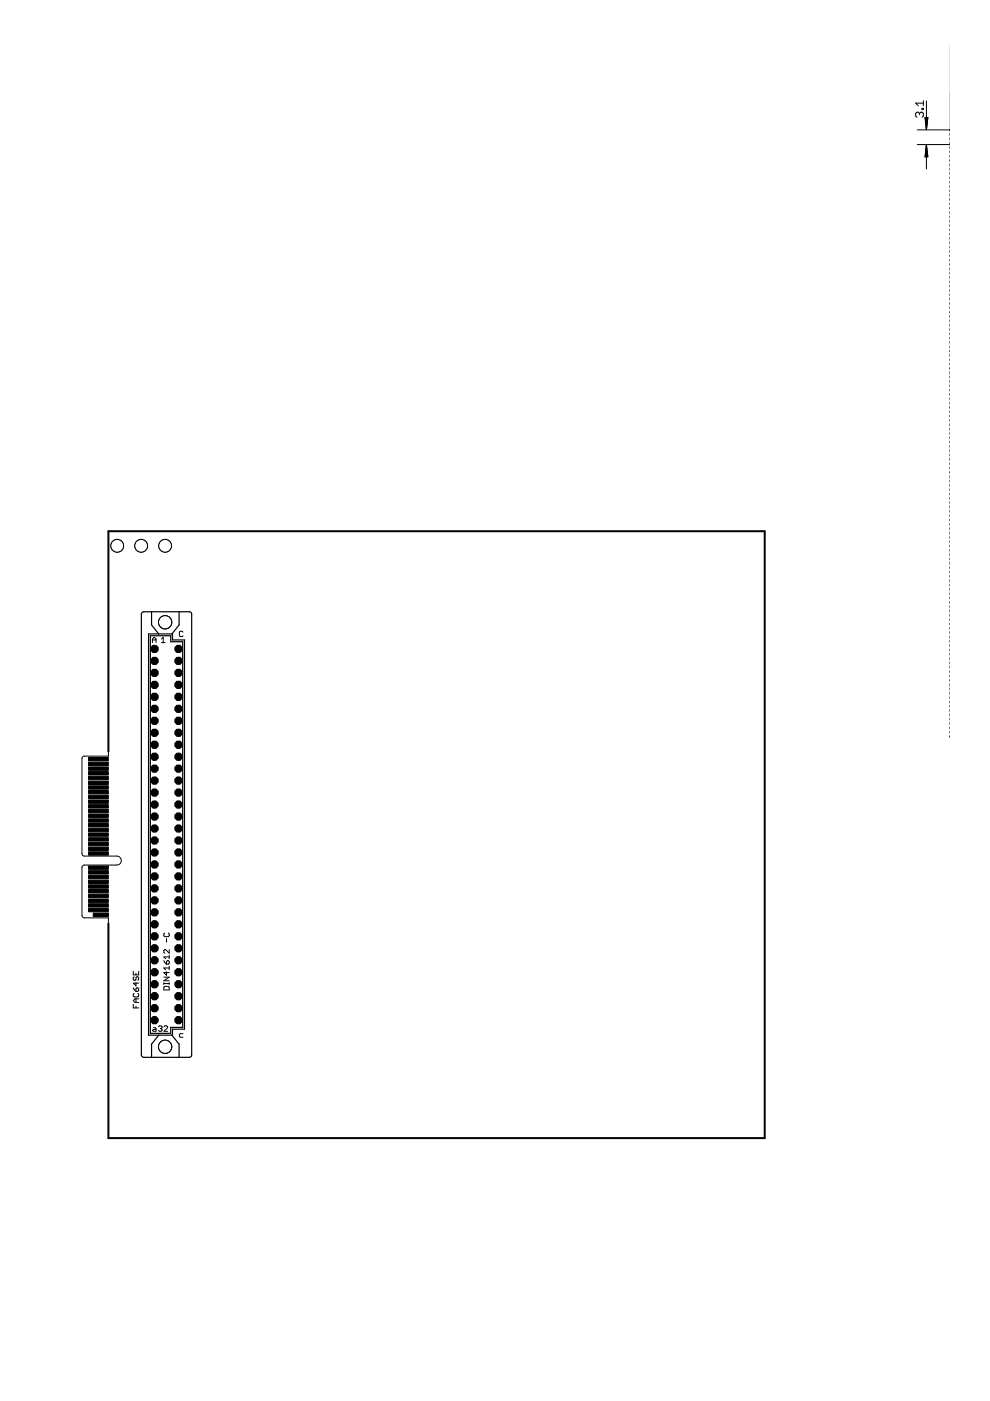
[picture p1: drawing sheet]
<svg xmlns="http://www.w3.org/2000/svg" width="210mm" height="297mm" viewBox="0 0 210 297" stroke-linecap="round" stroke-linejoin="round" font-family="sans-serif">
<g fill="#000" stroke="#000" stroke-width=".21">
<path d="M18.8 179.6h4.2v.7h-4.2zM18.8 178.6h4.2v.7h-4.2zM18.8 177.6h4.2v.7h-4.2zM18.8 176.6h4.2v.7h-4.2zM18.8 175.6h4.2v.7h-4.2zM18.8 174.6h4.2v.7h-4.2zM18.8 173.6h4.2v.7h-4.2zM18.8 172.6h4.2v.7h-4.2zM18.8 171.6h4.2v.7h-4.2zM18.8 170.6h4.2v.7h-4.2zM18.8 169.6h4.2v.7h-4.2zM18.8 168.6h4.2v.7h-4.2z"/>
<path d="M18.8 167.6h4.2v.7h-4.2zM18.8 166.6h4.2v.7h-4.2zM18.8 165.6h4.2v.7h-4.2zM18.8 164.6h4.2v.7h-4.2zM18.8 163.6h4.2v.7h-4.2zM18.8 162.6h4.2v.7h-4.2zM18.8 161.6h4.2v.7h-4.2zM18.8 160.6h4.2v.7h-4.2zM18.8 192.6h4.2v.7h-4.2zM18.8 191.6h4.2v.7h-4.2zM18.8 190.6h4.2v.7h-4.2zM18.8 189.6h4.2v.7h-4.2z"/>
<path d="M18.8 188.6h4.2v.7h-4.2zM18.8 187.6h4.2v.7h-4.2zM18.8 186.6h4.2v.7h-4.2zM18.8 185.6h4.2v.7h-4.2zM18.8 184.6h4.2v.7h-4.2zM18.8 183.6h4.2v.7h-4.2zM18.8 180.6h4.2v.7h-4.2zM19.8 193.6h3.2v.7h-3.2z"/>
<circle cx="32.8" cy="137.6" r=".83"/>
</g>
<circle cx="32.8" cy="137.6" r=".47" fill="#fff" stroke="#000" stroke-width=".21"/>
<circle cx="32.8" cy="140.1" r=".83" fill="#000" stroke="#000" stroke-width=".21"/>
<circle cx="32.8" cy="140.1" r=".47" fill="#fff" stroke="#000" stroke-width=".21"/>
<circle cx="32.8" cy="142.7" r=".83" fill="#000" stroke="#000" stroke-width=".21"/>
<circle cx="32.8" cy="142.7" r=".47" fill="#fff" stroke="#000" stroke-width=".21"/>
<circle cx="32.8" cy="145.2" r=".83" fill="#000" stroke="#000" stroke-width=".21"/>
<circle cx="32.8" cy="145.2" r=".47" fill="#fff" stroke="#000" stroke-width=".21"/>
<circle cx="32.8" cy="147.7" r=".83" fill="#000" stroke="#000" stroke-width=".21"/>
<circle cx="32.8" cy="147.7" r=".47" fill="#fff" stroke="#000" stroke-width=".21"/>
<circle cx="32.8" cy="150.3" r=".83" fill="#000" stroke="#000" stroke-width=".21"/>
<circle cx="32.8" cy="150.3" r=".47" fill="#fff" stroke="#000" stroke-width=".21"/>
<circle cx="32.8" cy="152.8" r=".83" fill="#000" stroke="#000" stroke-width=".21"/>
<circle cx="32.8" cy="152.8" r=".47" fill="#fff" stroke="#000" stroke-width=".21"/>
<circle cx="32.8" cy="155.4" r=".83" fill="#000" stroke="#000" stroke-width=".21"/>
<circle cx="32.8" cy="155.4" r=".47" fill="#fff" stroke="#000" stroke-width=".21"/>
<circle cx="32.8" cy="157.9" r=".83" fill="#000" stroke="#000" stroke-width=".21"/>
<circle cx="32.8" cy="157.9" r=".47" fill="#fff" stroke="#000" stroke-width=".21"/>
<circle cx="32.8" cy="160.4" r=".83" fill="#000" stroke="#000" stroke-width=".21"/>
<circle cx="32.8" cy="160.4" r=".47" fill="#fff" stroke="#000" stroke-width=".21"/>
<circle cx="32.8" cy="163" r=".83" fill="#000" stroke="#000" stroke-width=".21"/>
<circle cx="32.8" cy="163" r=".47" fill="#fff" stroke="#000" stroke-width=".21"/>
<circle cx="32.8" cy="165.5" r=".83" fill="#000" stroke="#000" stroke-width=".21"/>
<circle cx="32.8" cy="165.5" r=".47" fill="#fff" stroke="#000" stroke-width=".21"/>
<circle cx="32.8" cy="168" r=".83" fill="#000" stroke="#000" stroke-width=".21"/>
<circle cx="32.8" cy="168" r=".47" fill="#fff" stroke="#000" stroke-width=".21"/>
<circle cx="32.8" cy="170.6" r=".83" fill="#000" stroke="#000" stroke-width=".21"/>
<circle cx="32.8" cy="170.6" r=".47" fill="#fff" stroke="#000" stroke-width=".21"/>
<circle cx="32.8" cy="173.1" r=".83" fill="#000" stroke="#000" stroke-width=".21"/>
<circle cx="32.8" cy="173.1" r=".47" fill="#fff" stroke="#000" stroke-width=".21"/>
<circle cx="32.8" cy="175.7" r=".83" fill="#000" stroke="#000" stroke-width=".21"/>
<circle cx="32.8" cy="175.7" r=".47" fill="#fff" stroke="#000" stroke-width=".21"/>
<circle cx="32.8" cy="178.2" r=".83" fill="#000" stroke="#000" stroke-width=".21"/>
<circle cx="32.8" cy="178.2" r=".47" fill="#fff" stroke="#000" stroke-width=".21"/>
<circle cx="32.8" cy="180.7" r=".83" fill="#000" stroke="#000" stroke-width=".21"/>
<circle cx="32.8" cy="180.7" r=".47" fill="#fff" stroke="#000" stroke-width=".21"/>
<circle cx="32.8" cy="183.3" r=".83" fill="#000" stroke="#000" stroke-width=".21"/>
<circle cx="32.8" cy="183.3" r=".47" fill="#fff" stroke="#000" stroke-width=".21"/>
<circle cx="32.8" cy="185.8" r=".83" fill="#000" stroke="#000" stroke-width=".21"/>
<circle cx="32.8" cy="185.8" r=".47" fill="#fff" stroke="#000" stroke-width=".21"/>
<circle cx="32.8" cy="188.4" r=".83" fill="#000" stroke="#000" stroke-width=".21"/>
<circle cx="32.8" cy="188.4" r=".47" fill="#fff" stroke="#000" stroke-width=".21"/>
<circle cx="32.8" cy="190.9" r=".83" fill="#000" stroke="#000" stroke-width=".21"/>
<circle cx="32.8" cy="190.9" r=".47" fill="#fff" stroke="#000" stroke-width=".21"/>
<circle cx="32.8" cy="193.4" r=".83" fill="#000" stroke="#000" stroke-width=".21"/>
<circle cx="32.8" cy="193.4" r=".47" fill="#fff" stroke="#000" stroke-width=".21"/>
<circle cx="32.8" cy="196" r=".83" fill="#000" stroke="#000" stroke-width=".21"/>
<circle cx="32.8" cy="196" r=".47" fill="#fff" stroke="#000" stroke-width=".21"/>
<circle cx="32.8" cy="198.5" r=".83" fill="#000" stroke="#000" stroke-width=".21"/>
<circle cx="32.8" cy="198.5" r=".47" fill="#fff" stroke="#000" stroke-width=".21"/>
<circle cx="32.8" cy="201.1" r=".83" fill="#000" stroke="#000" stroke-width=".21"/>
<circle cx="32.8" cy="201.1" r=".47" fill="#fff" stroke="#000" stroke-width=".21"/>
<circle cx="32.8" cy="203.6" r=".83" fill="#000" stroke="#000" stroke-width=".21"/>
<circle cx="32.8" cy="203.6" r=".47" fill="#fff" stroke="#000" stroke-width=".21"/>
<circle cx="32.8" cy="206.1" r=".83" fill="#000" stroke="#000" stroke-width=".21"/>
<circle cx="32.8" cy="206.1" r=".47" fill="#fff" stroke="#000" stroke-width=".21"/>
<circle cx="32.8" cy="208.7" r=".83" fill="#000" stroke="#000" stroke-width=".21"/>
<circle cx="32.8" cy="208.7" r=".47" fill="#fff" stroke="#000" stroke-width=".21"/>
<circle cx="32.8" cy="211.2" r=".83" fill="#000" stroke="#000" stroke-width=".21"/>
<circle cx="32.8" cy="211.2" r=".47" fill="#fff" stroke="#000" stroke-width=".21"/>
<circle cx="32.8" cy="213.8" r=".83" fill="#000" stroke="#000" stroke-width=".21"/>
<circle cx="32.8" cy="213.8" r=".47" fill="#fff" stroke="#000" stroke-width=".21"/>
<circle cx="32.8" cy="216.3" r=".83" fill="#000" stroke="#000" stroke-width=".21"/>
<circle cx="32.8" cy="216.3" r=".47" fill="#fff" stroke="#000" stroke-width=".21"/>
<circle cx="37.8" cy="137.6" r=".83" fill="#000" stroke="#000" stroke-width=".21"/>
<circle cx="37.8" cy="137.6" r=".47" fill="#fff" stroke="#000" stroke-width=".21"/>
<circle cx="37.8" cy="140.1" r=".83" fill="#000" stroke="#000" stroke-width=".21"/>
<circle cx="37.8" cy="140.1" r=".47" fill="#fff" stroke="#000" stroke-width=".21"/>
<circle cx="37.8" cy="142.7" r=".83" fill="#000" stroke="#000" stroke-width=".21"/>
<circle cx="37.8" cy="142.7" r=".47" fill="#fff" stroke="#000" stroke-width=".21"/>
<circle cx="37.8" cy="145.2" r=".83" fill="#000" stroke="#000" stroke-width=".21"/>
<circle cx="37.8" cy="145.2" r=".47" fill="#fff" stroke="#000" stroke-width=".21"/>
<circle cx="37.8" cy="147.7" r=".83" fill="#000" stroke="#000" stroke-width=".21"/>
<circle cx="37.8" cy="147.7" r=".47" fill="#fff" stroke="#000" stroke-width=".21"/>
<circle cx="37.8" cy="150.3" r=".83" fill="#000" stroke="#000" stroke-width=".21"/>
<circle cx="37.8" cy="150.3" r=".47" fill="#fff" stroke="#000" stroke-width=".21"/>
<circle cx="37.8" cy="152.8" r=".83" fill="#000" stroke="#000" stroke-width=".21"/>
<circle cx="37.8" cy="152.8" r=".47" fill="#fff" stroke="#000" stroke-width=".21"/>
<circle cx="37.8" cy="155.4" r=".83" fill="#000" stroke="#000" stroke-width=".21"/>
<circle cx="37.8" cy="155.4" r=".47" fill="#fff" stroke="#000" stroke-width=".21"/>
<circle cx="37.8" cy="157.9" r=".83" fill="#000" stroke="#000" stroke-width=".21"/>
<circle cx="37.8" cy="157.9" r=".47" fill="#fff" stroke="#000" stroke-width=".21"/>
<circle cx="37.8" cy="160.4" r=".83" fill="#000" stroke="#000" stroke-width=".21"/>
<circle cx="37.8" cy="160.4" r=".47" fill="#fff" stroke="#000" stroke-width=".21"/>
<circle cx="37.8" cy="163" r=".83" fill="#000" stroke="#000" stroke-width=".21"/>
<circle cx="37.8" cy="163" r=".47" fill="#fff" stroke="#000" stroke-width=".21"/>
<circle cx="37.8" cy="165.5" r=".83" fill="#000" stroke="#000" stroke-width=".21"/>
<circle cx="37.8" cy="165.5" r=".47" fill="#fff" stroke="#000" stroke-width=".21"/>
<circle cx="37.8" cy="168" r=".83" fill="#000" stroke="#000" stroke-width=".21"/>
<circle cx="37.8" cy="168" r=".47" fill="#fff" stroke="#000" stroke-width=".21"/>
<circle cx="37.8" cy="170.6" r=".83" fill="#000" stroke="#000" stroke-width=".21"/>
<circle cx="37.8" cy="170.6" r=".47" fill="#fff" stroke="#000" stroke-width=".21"/>
<circle cx="37.8" cy="173.1" r=".83" fill="#000" stroke="#000" stroke-width=".21"/>
<circle cx="37.8" cy="173.1" r=".47" fill="#fff" stroke="#000" stroke-width=".21"/>
<circle cx="37.8" cy="175.7" r=".83" fill="#000" stroke="#000" stroke-width=".21"/>
<circle cx="37.8" cy="175.7" r=".47" fill="#fff" stroke="#000" stroke-width=".21"/>
<circle cx="37.8" cy="178.2" r=".83" fill="#000" stroke="#000" stroke-width=".21"/>
<circle cx="37.8" cy="178.2" r=".47" fill="#fff" stroke="#000" stroke-width=".21"/>
<circle cx="37.8" cy="180.7" r=".83" fill="#000" stroke="#000" stroke-width=".21"/>
<circle cx="37.8" cy="180.7" r=".47" fill="#fff" stroke="#000" stroke-width=".21"/>
<circle cx="37.8" cy="183.3" r=".83" fill="#000" stroke="#000" stroke-width=".21"/>
<circle cx="37.8" cy="183.3" r=".47" fill="#fff" stroke="#000" stroke-width=".21"/>
<circle cx="37.8" cy="185.8" r=".83" fill="#000" stroke="#000" stroke-width=".21"/>
<circle cx="37.8" cy="185.8" r=".47" fill="#fff" stroke="#000" stroke-width=".21"/>
<circle cx="37.8" cy="188.4" r=".83" fill="#000" stroke="#000" stroke-width=".21"/>
<circle cx="37.8" cy="188.4" r=".47" fill="#fff" stroke="#000" stroke-width=".21"/>
<circle cx="37.8" cy="190.9" r=".83" fill="#000" stroke="#000" stroke-width=".21"/>
<circle cx="37.8" cy="190.9" r=".47" fill="#fff" stroke="#000" stroke-width=".21"/>
<circle cx="37.8" cy="193.4" r=".83" fill="#000" stroke="#000" stroke-width=".21"/>
<circle cx="37.8" cy="193.4" r=".47" fill="#fff" stroke="#000" stroke-width=".21"/>
<circle cx="37.8" cy="196" r=".83" fill="#000" stroke="#000" stroke-width=".21"/>
<circle cx="37.8" cy="196" r=".47" fill="#fff" stroke="#000" stroke-width=".21"/>
<circle cx="37.8" cy="198.5" r=".83" fill="#000" stroke="#000" stroke-width=".21"/>
<circle cx="37.8" cy="198.5" r=".47" fill="#fff" stroke="#000" stroke-width=".21"/>
<circle cx="37.8" cy="201.1" r=".83" fill="#000" stroke="#000" stroke-width=".21"/>
<circle cx="37.8" cy="201.1" r=".47" fill="#fff" stroke="#000" stroke-width=".21"/>
<circle cx="37.8" cy="203.6" r=".83" fill="#000" stroke="#000" stroke-width=".21"/>
<circle cx="37.8" cy="203.6" r=".47" fill="#fff" stroke="#000" stroke-width=".21"/>
<circle cx="37.8" cy="206.1" r=".83" fill="#000" stroke="#000" stroke-width=".21"/>
<circle cx="37.8" cy="206.1" r=".47" fill="#fff" stroke="#000" stroke-width=".21"/>
<circle cx="37.8" cy="208.7" r=".83" fill="#000" stroke="#000" stroke-width=".21"/>
<circle cx="37.8" cy="208.7" r=".47" fill="#fff" stroke="#000" stroke-width=".21"/>
<circle cx="37.8" cy="211.2" r=".83" fill="#000" stroke="#000" stroke-width=".21"/>
<circle cx="37.8" cy="211.2" r=".47" fill="#fff" stroke="#000" stroke-width=".21"/>
<circle cx="37.8" cy="213.8" r=".83" fill="#000" stroke="#000" stroke-width=".21"/>
<circle cx="37.8" cy="213.8" r=".47" fill="#fff" stroke="#000" stroke-width=".21"/>
<circle cx="37.8" cy="216.3" r=".83" fill="#000" stroke="#000" stroke-width=".21"/>
<circle cx="37.8" cy="216.3" r=".47" fill="#fff" stroke="#000" stroke-width=".21"/>
<path d="M30.2 129.8l9.9-.1 .3 .1 .2 .4v93.5l-.2 .4-.3 .1h-9.6l-.3-.1-.2-.4v-93.5zM31.5 134.4h5.1v1.3h2.5v82.5h-2.5v1.3h-5.1zM31.9 134.8h4.3v1.3h2.5v81.7h-2.5v1.3h-4.3zM32.1 129.7v2.8l1.6 1.9M38 129.7v2.8l-1.6 1.9M33.7 219.5l-1.6 1.9v2.8M36.4 219.5l1.6 1.9v2.8" fill="none" stroke="#000" stroke-width=".25"/>
<g fill="#000" stroke="#000" stroke-width=".21">
<path d="M34 131a1.4 1.4 0 0 1 2.2 .2 1.4 1.4 0 0 1-.8 2.1 1.4 1.4 0 0 1-1.8-1.4h.3a1.15 1.15 0 0 1 1.6-1 1.15 1.15 0 0 1 .3 1.9 1.15 1.15 0 0 1-1.9-.6v-.3h-.3z" fill-rule="evenodd"/>
<path d="M34 221a1.4 1.4 0 0 1 2.2 .2 1.4 1.4 0 0 1-.8 2.1 1.4 1.4 0 0 1-1.8-1.4h.3a1.15 1.15 0 0 1 1.6-1 1.15 1.15 0 0 1 .3 1.9 1.15 1.15 0 0 1-1.9-.6v-.3h-.3z" fill-rule="evenodd"/>
</g>
<g fill="none" stroke="#000" stroke-width=".21">
<path d="M194.5 27.5h7M194.5 30.6h7M195 24l-.3-.2h-.3l-.3 .2v.6l.3 .3M195 24l.2-.2h.3l.3 .2v.6l-.3 .3M195 24v.3M195.5 23h.3v.2h-.3zM195.8 21.3v1.1M195.8 21.9h-1.7l.6 .5M196.1 24.9h.6l-.3 2.6zM196.2 24.9l.2 2.6M196.3 24.9l.1 2.6M196.4 21.4v6.1"/>
<path d="M196.4 30.7v5.1M196.4 30.7l.3 2.6h-.6zM196.4 30.7l-.1 2.6M196.4 30.7l.2 2.6M196.4 30.7l-.2 2.6M196.4 30.7l.3 2.6M196.6 24.9l-.2 2.6M196.7 24.9l-.3 2.6M32.3 136.2v-.7l.4-.4 .4 .4v.7M32.3 135.7h.8M34.2 135.5l.4-.4v1.1M34.2 136.2h.8"/>
<path d="M38.8 134l-.2-.2h-.4l-.2 .2v.8l.2 .2h.4l.2-.2M34.9 197.8l-.2 .2v.4l.2 .2h.8l.2-.2v-.4l-.2-.2M35.3 199v.7M28.3 212.9v.8h1.1M28.3 205.9v.8h1.1v-.8M28.3 209.4l.5 .8M28.4 207.1l-.1 .2v.4l.3 .2 .2-.2v-.4l.4-.2 .2 .2v.4l-.2 .2M28.4 210.6l-.1 .2v.4l.1 .2h.8l.2-.2v-.4l-.2-.2M28.8 206.3v.4M28.8 208.3v.7l-.5-.6h1.1M28.8 209.6l.2-.2 .4 .2v.4l-.2 .2h-.4zM28.8 211.8v.7"/>
<path d="M28.8 213.3v.4M29.4 211.8h-.8l-.3 .4 .3 .3h.8M32.5 217.9h.4l.2 .2v.6h-.6l-.2-.2 .2-.2h.6M33.6 217.7l.2-.2h.4l.2 .2-.2 .4M34 218.1h.2M34.2 218.1l.2 .2-.2 .4h-.4l-.2-.2M34.7 209.3l.2-.2h.8l.2 .2v.6h-1.2zM34.7 208.3v.4M34.7 208.5h1.2M34.7 207.2h1.2l-1.2 .7h1.2M34.7 203.7l.6 .7M34.8 217.7l.2-.2h.3l.2 .2v.2l-.7 .8h.7"/>
<path d="M35.3 203.9l.4-.2 .2 .2v.3l-.2 .2h-.4zM35.3 206v.8l-.6-.6h1.2M35.9 201.3v.8l-.8-.8-.4 .2v.4l.2 .2M35.9 202.5v.8M35.9 204.9v.7M35.9 208.3v.4M35.9 205.2h-1.2l.4 .4M35.9 202.9h-1.2l.4 .4M38.8 219.2h-.6l-.2 .2v.3l.2 .2h.6"/>
<circle cx="29.9" cy="115.7" r="1.35"/>
</g>
<g fill="#000" stroke="#000" stroke-width=".21">
<path d="M32.4 136.9h.7v1.3h-.7zM32.4 139.5h.7v1.3h-.7zM37.5 136.9h.7v1.3h-.7zM37.5 139.5h.7v1.3h-.7zM32.4 157.3h.7v1.2h-.7zM32.4 152.2h.7v1.3h-.7zM32.4 147.1h.7v1.3h-.7zM32.4 142h.7v1.3h-.7zM32.4 159.8h.7v1.3h-.7zM32.4 154.7h.7v1.3h-.7zM32.4 149.6h.7v1.3h-.7zM32.4 144.6h.7v1.2h-.7z"/>
<path d="M37.5 157.3h.7v1.2h-.7zM37.5 152.2h.7v1.3h-.7zM37.5 147.1h.7v1.3h-.7zM37.5 142h.7v1.3h-.7zM37.5 159.8h.7v1.3h-.7zM37.5 154.7h.7v1.3h-.7zM37.5 149.6h.7v1.3h-.7zM37.5 144.6h.7v1.2h-.7zM32.4 162.3h.7v1.3h-.7zM32.4 164.9h.7v1.2h-.7zM32.4 177.6h.7v1.2h-.7zM32.4 172.5h.7v1.3h-.7z"/>
<path d="M32.4 167.4h.7v1.3h-.7zM32.4 175h.7v1.3h-.7zM32.4 169.9h.7v1.3h-.7zM37.5 162.3h.7v1.3h-.7zM37.5 164.9h.7v1.2h-.7zM37.5 177.6h.7v1.2h-.7zM37.5 172.5h.7v1.3h-.7zM37.5 167.4h.7v1.3h-.7zM37.5 175h.7v1.3h-.7zM37.5 169.9h.7v1.3h-.7zM32.4 192.8h.7v1.3h-.7zM32.4 187.7h.7v1.3h-.7z"/>
<path d="M32.4 182.6h.7v1.3h-.7zM32.4 195.3h.7v1.3h-.7zM32.4 190.3h.7v1.2h-.7zM32.4 185.2h.7v1.3h-.7zM32.4 180.1h.7v1.3h-.7zM32.4 197.9h.7v1.3h-.7zM37.5 192.8h.7v1.3h-.7zM37.5 187.7h.7v1.3h-.7zM37.5 182.6h.7v1.3h-.7zM37.5 195.3h.7v1.3h-.7zM37.5 190.3h.7v1.2h-.7zM37.5 185.2h.7v1.3h-.7z"/>
<path d="M37.5 180.1h.7v1.3h-.7zM37.5 197.9h.7v1.3h-.7zM32.4 213.1h.7v1.3h-.7zM32.4 208h.7v1.3h-.7zM32.4 203h.7v1.2h-.7zM32.4 215.7h.7v1.2h-.7zM32.4 210.6h.7v1.3h-.7zM32.4 205.5h.7v1.3h-.7zM32.4 200.4h.7v1.3h-.7zM37.5 213.1h.7v1.3h-.7zM37.5 208h.7v1.3h-.7zM37.5 203h.7v1.2h-.7z"/>
<path d="M37.5 215.7h.7v1.2h-.7zM37.5 210.6h.7v1.3h-.7zM37.5 205.5h.7v1.3h-.7zM37.5 200.4h.7v1.3h-.7z"/>
</g>
<path d="M23 159.3v-46.7h139.1v128.7h-139.1v-45.5" fill="none" stroke="#000" stroke-width=".42"/>
<circle cx="29.9" cy="115.7" r="1.35" fill="#fff" stroke="#000" stroke-width=".21"/>
<circle cx="24.8" cy="115.7" r="1.35" fill="none" stroke="#000" stroke-width=".21"/>
<circle cx="24.8" cy="115.7" r="1.35" fill="#fff" stroke="#000" stroke-width=".21"/>
<circle cx="35" cy="115.7" r="1.35" fill="none" stroke="#000" stroke-width=".21"/>
<circle cx="35" cy="115.7" r="1.35" fill="#fff" stroke="#000" stroke-width=".21"/>
<circle cx="35" cy="131.9" r="1.4" fill="none" stroke="#000" stroke-width=".21"/>
<circle cx="35" cy="131.9" r="1.4" fill="#fff" stroke="#000" stroke-width=".21"/>
<circle cx="35" cy="221.9" r="1.4" fill="none" stroke="#000" stroke-width=".21"/>
<circle cx="35" cy="221.9" r="1.4" fill="#fff" stroke="#000" stroke-width=".21"/>
<path d="M23 159.3v1h-5.1l-.5 .4v20.3l.2 .4 .3 .1h6.9a.95 .95 0 0 1 .9 1 .95 .95 0 0 1-.9 .9h-6.9l-.5 .3v10.6l.5 .3h5.1v1.2" fill="none" stroke="#000" stroke-width=".21"/>
</svg>
